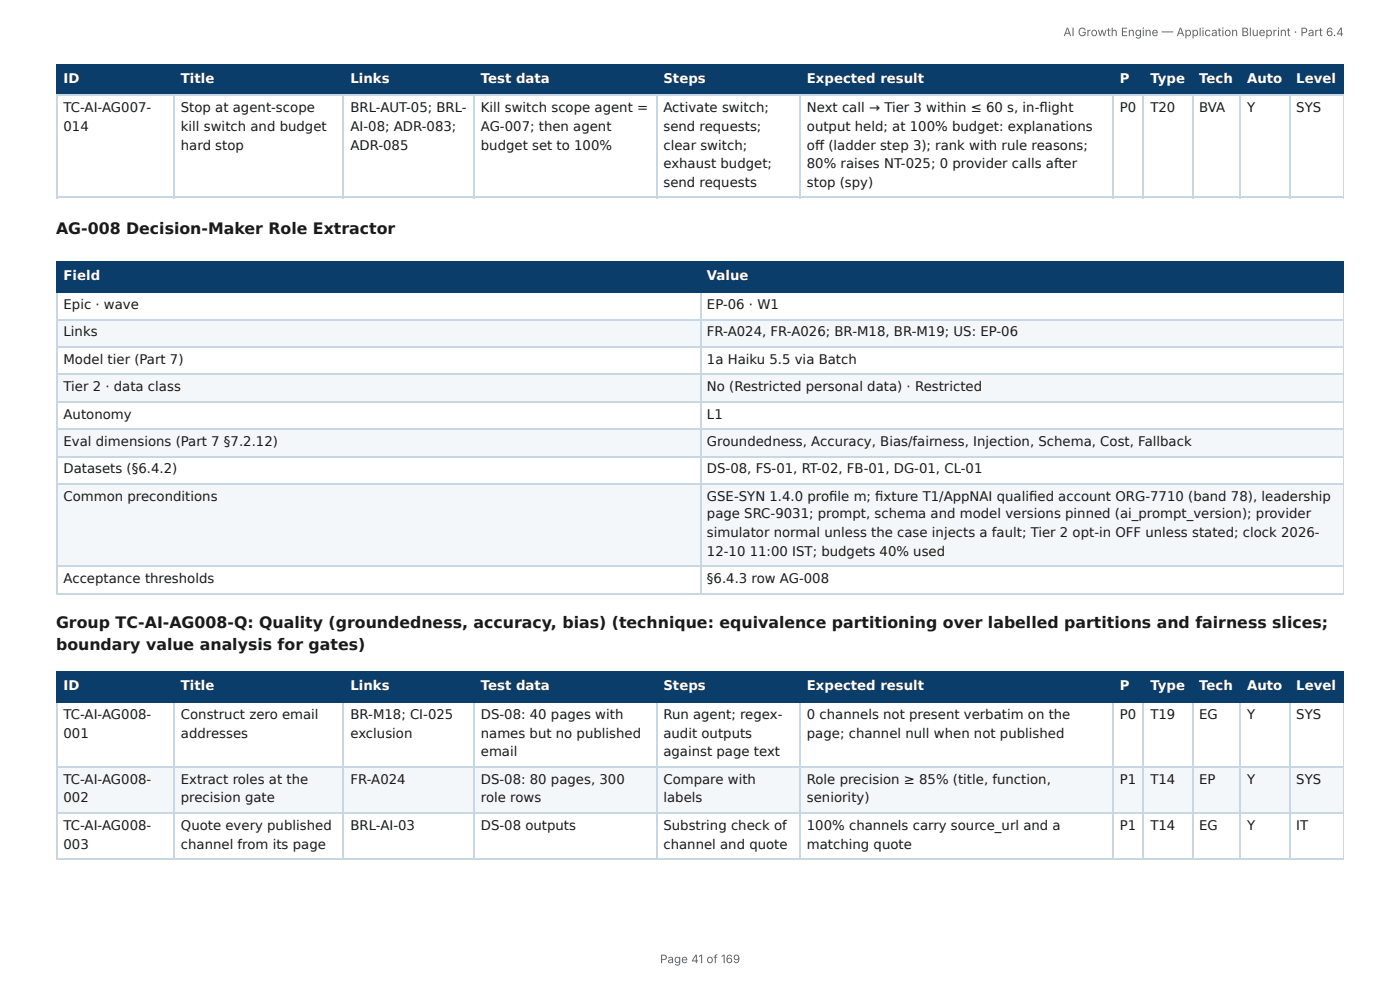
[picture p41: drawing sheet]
<svg xmlns="http://www.w3.org/2000/svg" width="297mm" height="210mm" viewBox="0 0 297 210" stroke-linecap="round" stroke-linejoin="round" font-family="sans-serif">
<defs><g id="words">
<g font-size="3.3" fill="#1a1a1a">
<text x="11.9" y="49.7">AG-008 Decision-Maker Role Extractor</text>
<text x="11.9" y="133.4">Group TC-AI-AG008-Q: Quality (groundedness, accuracy, bias) (technique: equivalence partitioning over labelled partitions and fairness slices;</text>
<text x="11.9" y="138.1">boundary value analysis for gates)</text>
</g>
<g font-size="2.8" fill="#fff">
<text x="13.5" y="17.7">ID</text>
<text x="38.4" y="17.7">Title</text>
<text x="74.4" y="17.7">Links</text>
<text x="102.1" y="17.7">Test data</text>
<text x="140.9" y="17.7">Steps</text>
<text x="171.4" y="17.7">Expected result</text>
<text x="237.9" y="17.7">P</text>
<text x="244.3" y="17.7">Type</text>
<text x="254.7" y="17.7">Tech</text>
<text x="264.9" y="17.7">Auto</text>
<text x="275.3" y="17.7">Level</text>
<text x="13.5" y="59.5">Field</text>
<text x="150.2" y="59.5">Value</text>
<text x="13.5" y="146.6">ID</text>
<text x="38.4" y="146.6">Title</text>
<text x="74.4" y="146.6">Links</text>
<text x="102.1" y="146.6">Test data</text>
<text x="140.9" y="146.6">Steps</text>
<text x="171.4" y="146.6">Expected result</text>
<text x="237.9" y="146.6">P</text>
<text x="244.3" y="146.6">Type</text>
<text x="254.7" y="146.6">Tech</text>
<text x="264.9" y="146.6">Auto</text>
<text x="275.3" y="146.6">Level</text>
</g>
<g font-size="2.8" fill="#1a1a1a">
<text x="13.5" y="23.8">TC-AI-AG007-</text>
<text x="38.4" y="23.8">Stop at agent-scope</text>
<text x="74.4" y="23.8">BRL-AUT-05; BRL-</text>
<text x="102.1" y="23.8">Kill switch scope agent =</text>
<text x="140.9" y="23.8">Activate switch;</text>
<text x="171.4" y="23.8">Next call → Tier 3 within ≤ 60 s, in-fl ight</text>
<text x="237.9" y="23.8">P0</text>
<text x="244.3" y="23.8">T20</text>
<text x="254.7" y="23.8">BVA</text>
<text x="264.9" y="23.8">Y</text>
<text x="275.3" y="23.8">SYS</text>
<text x="13.5" y="27.8">014</text>
<text x="38.4" y="27.8">kill switch and budget</text>
<text x="74.4" y="27.8">AI-08; ADR-083;</text>
<text x="102.1" y="27.8">AG-007; then agent</text>
<text x="140.9" y="27.8">send requests;</text>
<text x="171.4" y="27.8">output held; at 100% budget: explanations</text>
<text x="38.4" y="31.8">hard stop</text>
<text x="74.4" y="31.8">ADR-085</text>
<text x="102.1" y="31.8">budget set to 100%</text>
<text x="140.9" y="31.8">clear switch;</text>
<text x="140.9" y="35.7">exhaust budget;</text>
<text x="171.4" y="31.8">off (ladder step 3); rank with rule reasons;</text>
<text x="171.4" y="35.7">80% raises NT-025; 0 provider calls after</text>
<text x="140.9" y="39.7">send requests</text>
<text x="171.4" y="39.7">stop (spy)</text>
<text x="13.5" y="65.6">Epic · wave</text>
<text x="150.2" y="65.6">EP-06 · W1</text>
<text x="13.5" y="71.4">Links</text>
<text x="150.2" y="71.4">FR-A024, FR-A026; BR-M18, BR-M19; US: EP-06</text>
<text x="13.5" y="77.3">Model tier (Part 7)</text>
<text x="150.2" y="77.3">1a Haiku 5.5 via Batch</text>
<text x="13.5" y="83.1">Tier 2 · data class</text>
<text x="150.2" y="83.1">No (Restricted personal data) · Restricted</text>
<text x="13.5" y="88.9">Autonomy</text>
<text x="150.2" y="88.9">L1</text>
<text x="13.5" y="94.7">Eval dimensions (Part 7 §7.2.12)</text>
<text x="150.2" y="94.7">Groundedness, Accuracy, Bias/fairness, Injection, Schema, Cost, Fallback</text>
<text x="13.5" y="100.5">Datasets (§6.4.2)</text>
<text x="150.2" y="100.5">DS-08, FS-01, RT-02, FB-01, DG-01, CL-01</text>
<text x="13.5" y="106.4">Common preconditions</text>
<text x="150.2" y="106.4">GSE-SYN 1.4.0 profi le m; fi xture T1/AppNAI qualifi ed account ORG-7710 (band 78), leadership</text>
<text x="150.2" y="110.1">page SRC-9031; prompt, schema and model versions pinned (ai_prompt_version); provider</text>
<text x="150.2" y="114">simulator normal unless the case injects a fault; Tier 2 opt-in OFF unless stated; clock 2026-</text>
<text x="150.2" y="118">12-10</text>
<text x="159.2" y="118">11:00 IST; budgets 40% used</text>
<text x="13.5" y="123.8">Acceptance thresholds</text>
<text x="150.2" y="123.8">§6.4.3 row AG-008</text>
<text x="13.5" y="152.7">TC-AI-AG008-</text>
<text x="38.4" y="152.7">Construct zero email</text>
<text x="74.4" y="152.7">BR-M18; CI-025</text>
<text x="102.1" y="152.7">DS-08: 40 pages with</text>
<text x="140.9" y="152.7">Run agent; regex-</text>
<text x="171.4" y="152.7">0 channels not present verbatim on the</text>
<text x="237.9" y="152.7">P0</text>
<text x="244.3" y="152.7">T19</text>
<text x="254.7" y="152.7">EG</text>
<text x="264.9" y="152.7">Y</text>
<text x="275.3" y="152.7">SYS</text>
<text x="13.5" y="156.6">001</text>
<text x="38.4" y="156.6">addresses</text>
<text x="74.4" y="156.6">exclusion</text>
<text x="102.1" y="156.6">names but no published</text>
<text x="102.1" y="160.6">email</text>
<text x="140.9" y="156.6">audit outputs</text>
<text x="140.9" y="160.6">against page text</text>
<text x="171.4" y="156.6">page; channel null when not published</text>
<text x="13.5" y="166.4">TC-AI-AG008-</text>
<text x="38.4" y="166.4">Extract roles at the</text>
<text x="74.4" y="166.4">FR-A024</text>
<text x="102.1" y="166.4">DS-08: 80 pages, 300</text>
<text x="140.9" y="166.4">Compare with</text>
<text x="171.4" y="166.4">Role precision ≥ 85% (title, function,</text>
<text x="237.9" y="166.4">P1</text>
<text x="244.3" y="166.4">T14</text>
<text x="254.7" y="166.4">EP</text>
<text x="264.9" y="166.4">Y</text>
<text x="275.3" y="166.4">SYS</text>
<text x="13.5" y="170.4">002</text>
<text x="38.4" y="170.4">precision gate</text>
<text x="102.1" y="170.4">role rows</text>
<text x="140.9" y="170.4">labels</text>
<text x="171.4" y="170.4">seniority)</text>
<text x="13.5" y="176.2">TC-AI-AG008-</text>
<text x="38.4" y="176.2">Quote every published</text>
<text x="74.4" y="176.2">BRL-AI-03</text>
<text x="102.1" y="176.2">DS-08 outputs</text>
<text x="140.9" y="176.2">Substring check of</text>
<text x="171.4" y="176.2">100% channels carry source_url and a</text>
<text x="237.9" y="176.2">P1</text>
<text x="244.3" y="176.2">T14</text>
<text x="254.7" y="176.2">EG</text>
<text x="264.9" y="176.2">Y</text>
<text x="275.3" y="176.2">IT</text>
<text x="13.5" y="180.2">003</text>
<text x="38.4" y="180.2">channel from its page</text>
<text x="140.9" y="180.2">channel and quote</text>
<text x="171.4" y="180.2">matching quote</text>
</g>
<g font-size="2.5" fill="#666">
<text x="225.9" y="7.7">AI Growth Engine — Application Blueprint · Part 6.4</text>
<text x="140.2" y="204.5">Page 41 of 169</text>
</g>
</g></defs>
<g fill="#0b3d6b">
<path d="M12.2 14h24.8v6.1h-24.8z"/>
<path d="M37 14h36v6.1h-36z"/>
<path d="M73 14h27.8v6.1h-27.8z"/>
<path d="M100.8 14h38.6v6.1h-38.6z"/>
<path d="M139.4 14h30.5v6.1h-30.5z"/>
<path d="M169.9 14h66.4v6.1h-66.4z"/>
<path d="M236.3 14h6.6v6.1h-6.6z"/>
<path d="M242.9 14h10.3v6.1h-10.3z"/>
<path d="M253.2 14h10.3v6.1h-10.3z"/>
<path d="M263.5 14h10.3v6.1h-10.3z"/>
<path d="M273.8 14h11.6v6.1h-11.6z"/>
</g>
<g fill="none" stroke="#0b3d6b" stroke-width=".26">
<path d="M11.9 13.9h273.5M12 13.8v6.6M36.9 13.8v6.6M72.9 13.8v6.6M100.7 13.8v6.6M139.6 13.8v6.6M170 13.8v6.6M236.4 13.8v6.6M242.8 13.8v6.6M253.3 13.8v6.6M263.4 13.8v6.6M274 13.8v6.6"/>
<path d="M11.9 20.2h273.5"/>
</g>
<path d="M285.3 13.8v6.6" fill="none" stroke="#0b3d6b" stroke-width=".21"/>
<g fill="none" stroke="#c9d6e3" stroke-width=".26">
<path d="M11.9 20.2h273.5M12 20.4v21.7M36.9 20.4v21.7M72.9 20.4v21.7M100.7 20.4v21.7M139.6 20.4v21.7M170 20.4v21.7M236.4 20.4v21.7M242.8 20.4v21.7M253.3 20.4v21.7M263.4 20.4v21.7M274 20.4v21.7"/>
<path d="M11.9 41.9h273.5"/>
</g>
<path d="M285.3 20.4v21.7" fill="none" stroke="#c9d6e3" stroke-width=".21"/>
<g fill="#0b3d6b">
<path d="M12.2 55.8h136.5v6.1h-136.5z"/>
<path d="M148.7 55.8h136.7v6.1h-136.7z"/>
</g>
<g fill="#f4f7fa">
<path d="M12.2 67.7h136.5v5.9h-136.5z"/>
<path d="M148.7 67.7h136.7v5.9h-136.7z"/>
<path d="M12.2 79.4h136.5v5.8h-136.5z"/>
<path d="M148.7 79.4h136.7v5.8h-136.7z"/>
<path d="M12.2 91h136.5v5.8h-136.5z"/>
<path d="M148.7 91h136.7v5.8h-136.7z"/>
<path d="M12.2 102.7h136.5v17.7h-136.5z"/>
<path d="M148.7 102.7h136.7v17.7h-136.7z"/>
</g>
<path d="M11.9 55.7h273.5M12 55.6v6.6M148.8 55.6v6.6M11.9 62h273.5" fill="none" stroke="#0b3d6b" stroke-width=".26"/>
<path d="M285.3 55.6v6.6" fill="none" stroke="#0b3d6b" stroke-width=".21"/>
<path d="M11.9 67.9h273.5M11.9 73.7h273.5M11.9 79.5h273.5M12 62.2v64M148.8 62.2v64M11.9 85.3h273.5M11.9 91.1h273.5M11.9 97h273.5M11.9 102.8h273.5M11.9 120.3h273.5M11.9 126.1h273.5" fill="none" stroke="#c9d6e3" stroke-width=".26"/>
<path d="M285.3 62.2v64" fill="none" stroke="#c9d6e3" stroke-width=".21"/>
<g fill="#0b3d6b">
<path d="M12.2 142.9h24.8v6.3h-24.8z"/>
<path d="M37 142.9h36v6.3h-36z"/>
<path d="M73 142.9h27.8v6.3h-27.8z"/>
<path d="M100.8 142.9h38.6v6.3h-38.6z"/>
<path d="M139.4 142.9h30.5v6.3h-30.5z"/>
<path d="M169.9 142.9h66.4v6.3h-66.4z"/>
<path d="M236.3 142.9h6.6v6.3h-6.6z"/>
<path d="M242.9 142.9h10.3v6.3h-10.3z"/>
<path d="M253.2 142.9h10.3v6.3h-10.3z"/>
<path d="M263.5 142.9h10.3v6.3h-10.3z"/>
<path d="M273.8 142.9h11.6v6.3h-11.6z"/>
</g>
<g fill="#f4f7fa">
<path d="M12.2 163h24.8v9.5h-24.8z"/>
<path d="M37 163h36v9.5h-36z"/>
<path d="M73 163h27.8v9.5h-27.8z"/>
<path d="M100.8 163h38.6v9.5h-38.6z"/>
<path d="M139.4 163h30.5v9.5h-30.5z"/>
<path d="M169.9 163h66.4v9.5h-66.4z"/>
<path d="M236.3 163h6.6v9.5h-6.6z"/>
<path d="M242.9 163h10.3v9.5h-10.3z"/>
<path d="M253.2 163h10.3v9.5h-10.3z"/>
<path d="M263.5 163h10.3v9.5h-10.3z"/>
<path d="M273.8 163h11.6v9.5h-11.6z"/>
</g>
<g fill="none" stroke="#0b3d6b" stroke-width=".26">
<path d="M11.9 142.7h273.5M11.9 149.1h273.5M12 142.6v6.6M36.9 142.6v6.6M72.9 142.6v6.6M100.7 142.6v6.6M139.6 142.6v6.6M170 142.6v6.6M236.4 142.6v6.6M242.8 142.6v6.6M253.3 142.6v6.6M263.4 142.6v6.6"/>
<path d="M274 142.6v6.6"/>
</g>
<path d="M285.3 142.6v6.6" fill="none" stroke="#0b3d6b" stroke-width=".21"/>
<g fill="none" stroke="#c9d6e3" stroke-width=".26">
<path d="M12 149.2v33.1M36.9 149.2v33.1M72.9 149.2v33.1M100.7 149.2v33.1M139.6 149.2v33.1M170 149.2v33.1M236.4 149.2v33.1M242.8 149.2v33.1M253.3 149.2v33.1M263.4 149.2v33.1M274 149.2v33.1M11.9 162.9h273.5"/>
<path d="M11.9 172.6h273.5M11.9 182.4h273.5"/>
</g>
<path d="M285.3 149.2v33.1" fill="none" stroke="#c9d6e3" stroke-width=".21"/>
<use href="#words"/>
</svg>
